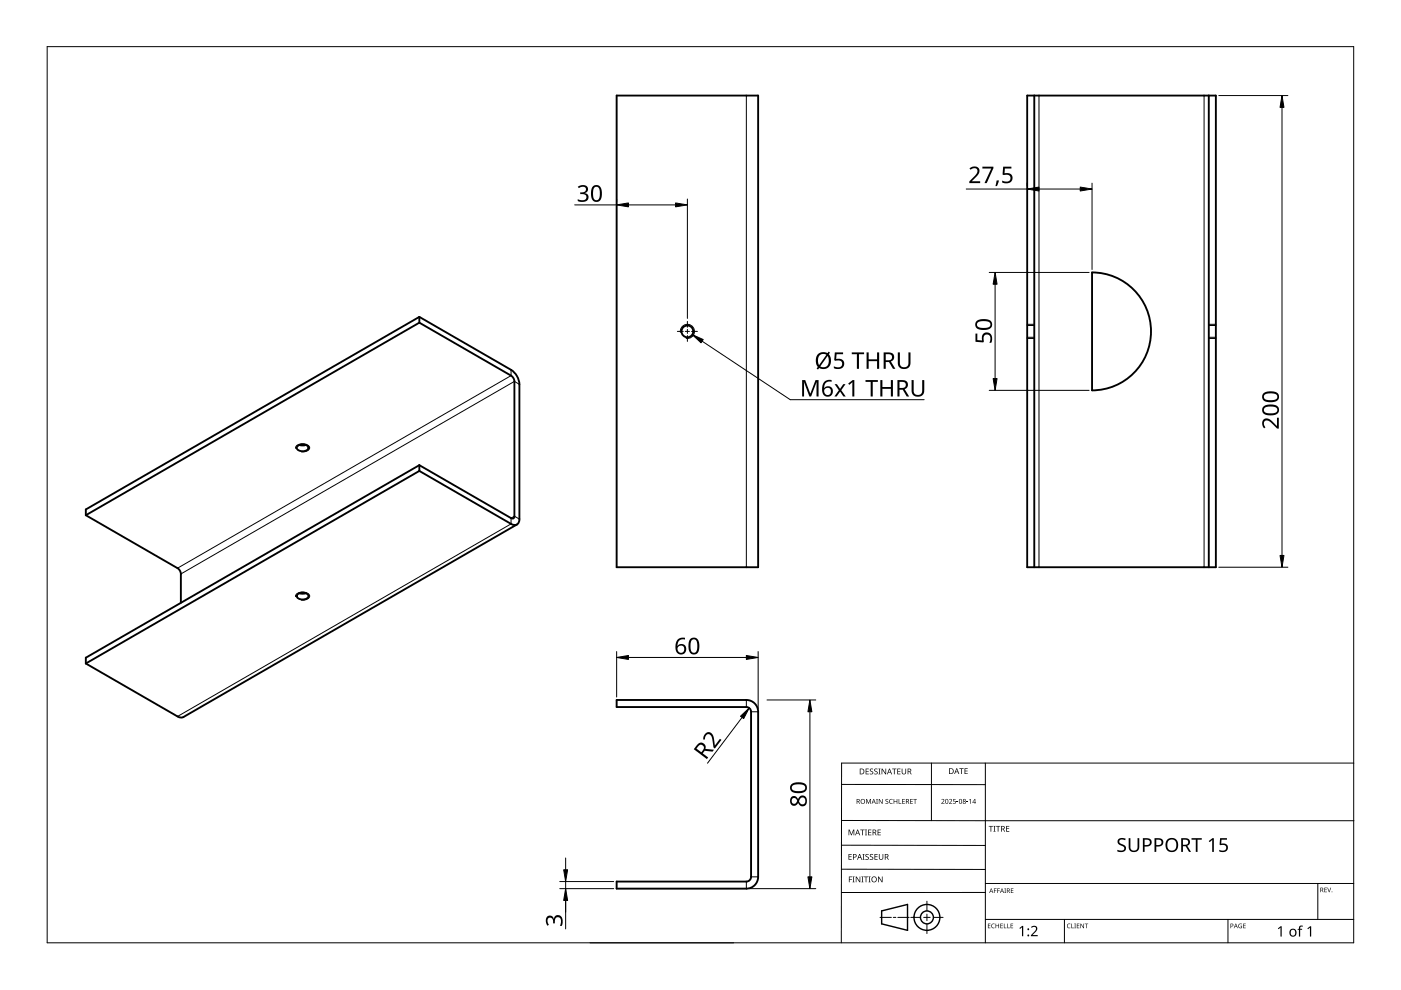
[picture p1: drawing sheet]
<svg xmlns="http://www.w3.org/2000/svg" width="297mm" height="210mm" viewBox="0 0 297 210" stroke-linecap="round" stroke-linejoin="round" font-family="sans-serif">
<path d="M217.8 69h1.5M217.8 71.5h1.5M256.3 69h1.5M256.3 71.5h1.5" fill="none" stroke="#000" stroke-width=".21"/>
<path d="M217.8 68.8h1.5M217.8 71.8h1.5M256.3 68.8h1.5M256.3 71.8h1.5" fill="none" stroke="#000" stroke-width=".21"/>
<g fill="none" stroke="#000" stroke-width=".4">
<path d="M130.7 20.3h30v100h-30zM217.8 20.3h40v100h-40zM219.3 20.3v100M256.3 20.3v100M231.5 57.8a12.5 12.5 0 0 1 12.5 12.5 12.5 12.5 0 0 1-12.5 12.5zM88.9 67.2l19.5 11.2a3.9 3.9 0 0 1 1.7 3.1v28.6a1.08 1.08 0 0 1-.5 1.1 1.08 1.08 0 0 1-1.2-.1l-19.5-11.2M88.9 68.4l19.5 11.2 .5 .6 .2 .7-.1 28.9-.3 .1h-.3l-19.5-11.3M88.9 68.4l-70.7 40.8M88.9 67.2l-70.7 40.8v1.2M88.9 67.2v1.2M63 94.7a1.56 1.56 0 0 1 2.4 .3 1.44 1.44 0 0 1-2.5 0zM64.8 94.3l-.6 .1-.7-.1"/>
<path d="M88.9 98.6l-70.7 40.9v1.2M88.9 99.9l-70.7 40.8M88.9 98.6v1.3M18.2 109.2l19.4 11.3 .5 .5 .2 .7M109.6 111.2l-70.7 40.8a1.25 1.25 0 0 1-1.3-.1l-19.4-11.2M38.3 121.7v6.1M63 126.1a1.56 1.56 0 0 1 2.4 .3 1.44 1.44 0 0 1-2.5 0zM64.8 125.8l-.6 .1-.7-.1M130.7 148.4h27.5a2.5 2.5 0 0 1 2.5 2.5v35a2.5 2.5 0 0 1-2.5 2.5h-27.5v-1.5h27.5a1 1 0 0 0 1-1v-35a1 1 0 0 0-1-1h-27.5z"/>
<circle cx="145.7" cy="70.3" r="1.25"/>
</g>
<path d="M158.2 20.3v100M220.3 20.3v100M255.3 20.3v100M108.4 78.4v1.2l-70.8 40.9M110.1 81.5l-1-.6-70.8 40.8M110.1 110.1l-1-.7-.7 .5v1.2l-70.8 40.8M158.2 148.4v1.5M159.2 150.9h1.5M158.2 186.9v1.5M159.2 185.9h1.5" fill="none" stroke="#000" stroke-width=".21"/>
<path d="M144.3 70.5a1.5 1.5 0 0 1 1.4-1.7 1.5 1.5 0 0 1 1.5 1.6 1.5 1.5 0 0 1-1.7 1.3" fill="none" stroke="#000" stroke-width=".21"/>
<path d="M62.7 95.1v-.1a1.6 1.6 0 0 1 2.3-.7 .7 .7 0 0 1 .7 .7 .7 .7 0 0 1-.7 .7l-1.1 .1M62.7 126.5v-.1a1.6 1.6 0 0 1 2.3-.7 .7 .7 0 0 1 .7 .7 .7 .7 0 0 1-.7 .7l-1.1 .1" fill="none" stroke="#000" stroke-width=".21"/>
<path d="M10 9.9h277v190h-277z" fill="none" stroke="#000" stroke-width=".21"/>
<g fill="none" stroke="#000" stroke-width=".21">
<path d="M178.4 179.2l30.5 .1M178.4 166.3l30.5 .1M178.5 174h108.6M197.5 161.8v12.2M208.9 161.8v38.1M287 161.8h-108.6v38.1M125.1 199.9h30.5M178.4 184.3h30.5M186.6 194.5h2.4M189.4 194.5h.5M190.4 194.5h2.4M193.1 194.5h2.1"/>
<path d="M195.8 194.5h1.4M196.5 191.1v2M196.5 193.8v1.4M196.5 195.9v2M197.9 194.5h2.1M208.9 189.2h-30.5M208.9 187.3h78.1M208.9 194.9h78.1M225.7 194.9v5M260.4 194.9v5M279.4 187.3v7.6"/>
</g>
<g fill="none" stroke="#000" stroke-width=".3">
<path d="M186.9 193.1l5.5-1.3v5.5l-5.5-1.4z"/>
<circle cx="196.5" cy="194.5" r="1.37"/>
<circle cx="196.5" cy="194.5" r="2.74"/>
</g>
<g fill="#000">
<path d="M179.9 175.9h.2l.4 1 .4-1h.2v1.2h-.1v-1.1l-.4 1.1h-.2l-.4-1.1 .1 1.1h-.2zM182.4 175.9h.9v.1h-.4v1.1h-.1v-1.1h-.4zM183.4 175.9h.4l-.1 .1v1l.1 .1h-.4l.1-.1v-1zM183.6 169.4h.2l.3 .8 .4-.8h.2v1h-.2v-.9l-.4 .9-.4-.9 .1 .9h-.2zM183.5 163h.7v.1h-.5v.4h.5v.1h-.5v.4h.5v.2h-.7zM184.1 175.9h.6v.1h-.5v.4h.5v.1h-.5v.5h.5v.1h-.6zM184.5 163.1l.4-.2 .2 .1v.1a.25 .25 0 0 0-.4-.1 .25 .25 0 0 0 0 .4 .4 .4 0 0 1 .5 .3 .4 .4 0 0 1-.3 .5 .4 .4 0 0 1-.5-.2h.1a.27 .27 0 0 0 .4 .1 .27 .27 0 0 0-.1-.4l-.3-.3zM185.4 163.1l.4-.2 .3 .1-.1 .1a.25 .25 0 0 0-.4-.1 .25 .25 0 0 0 0 .4 .4 .4 0 0 1 .5 .3 .4 .4 0 0 1-.3 .5 .4 .4 0 0 1-.5-.2h.1a.27 .27 0 0 0 .4 .1 .27 .27 0 0 0 0-.4l-.4-.3zM185.8 169.4h.3l-.1 .1v.8l.1 .1h-.3l.1-.1zM186.2 163h.5l-.2 .1v1l.2 .1h-.5l.2-.1v-1zM186.1 175.9h.6v.1h-.5v.4h.5v.1h-.5v.5h.5v.1h-.6zM186.3 169.4h.2l.5 .8v-.8h.1v1h-.1l-.6-.8v.8h-.1z"/>
<path d="M186.9 163h.2l.6 1v-1h.2v1.2h-.2l-.6-1v1h-.2zM187.8 169.5l.3-.1h.2v.2a.25 .25 0 0 0-.3-.1 .25 .25 0 0 0-.1 .3 .25 .25 0 0 0 .3 .1 .32 .32 0 0 1 0 .5 .32 .32 0 0 1-.5-.1 .25 .25 0 0 0 .4 .1 .25 .25 0 0 0 0-.4l-.3-.2zM188.6 169.5l.4-.1h.3l-.1 .2a.41 .41 0 0 0-.6 .3 .41 .41 0 0 0 .6 .4 .48 .48 0 0 1-.6-.1 .48 .48 0 0 1 0-.7zM189.1 163h1v.1h-.4v1.1h-.2v-1.1h-.4zM189.5 169.4h.1v.4h.5v-.4h.1v1h-.1v-.5h-.5v.5h-.1zM190.5 169.4h.2v.9h.4v.1h-.6zM190.2 163h.7v.1h-.5v.4h.5v.1h-.5v.4h.5v.2h-.7zM191.3 169.4h.5v.1h-.4v.3h.4v.1h-.4v.4h.4v.1h-.5zM191.2 163h.1v.8a.32 .32 0 0 0 .3 .3 .32 .32 0 0 0 .4-.4v-.7h.1v.7a.47 .47 0 0 1-.5 .5 .47 .47 0 0 1-.4-.5zM193 169.4h.5v.1h-.4v.3h.4v.1h-.4v.4h.4v.1h-.5zM193.6 169.4h.8v.1h-.3v.9h-.2v-.9h-.3zM199.6 169.5a.37 .37 0 0 1 .6 0 .37 .37 0 0 1-.3 .6l-.2 .2h.5v.1h-.6l.2-.4a.27 .27 0 0 0 .3-.3 .27 .27 0 0 0-.4-.1z"/>
<path d="M201.2 169.5a.37 .37 0 0 1 .6 0 .37 .37 0 0 1-.2 .6l-.2 .2h.5v.1h-.7l.3-.4a.27 .27 0 0 0 .3-.3 .27 .27 0 0 0-.5-.1zM202.1 169.4h.5v.1h-.4v.3a.34 .34 0 0 1 .5 .2 .34 .34 0 0 1-.2 .4 .34 .34 0 0 1-.5-.1 .29 .29 0 0 0 .5 0 .29 .29 0 0 0 0-.4 .29 .29 0 0 0-.4 0zM202.8 170l.4 .1zM203.4 162.9h.9v.1h-.4v1.1h-.1v-1.1h-.4zM204.9 170l.4 .1zM204.5 162.9h.7v.1h-.5v.4h.4v.1h-.4v.5h.5v.1h-.7zM205.5 169.6l.3-.2v1h-.1v-.9zM209.6 175.1h.9v.2h-.3v1h-.2v-1h-.4zM210.6 175.1h.5l-.2 .1v1l.2 .1h-.5l.2-.1v-1zM211.2 175.1h.9v.2h-.4v1h-.2v-1h-.3zM213.3 175.1h.7v.2h-.5v.3h.5v.2h-.5v.4h.5v.1h-.7zM237.1 178a1.38 1.38 0 0 1 1.6-.2l-.1 .3-.4-.1a.55 .55 0 0 0-.9 .3 .55 .55 0 0 0 .6 .7 .88 .88 0 0 1 .8 1.1 .88 .88 0 0 1-1.2 .6l-.6-.2v-.3h.2a.82 .82 0 0 0 1.3-.3l-.2-.4-.4-.2a.88 .88 0 0 1-.7-1.3z"/>
<path d="M239.3 177.7h.4v1.9a.76 .76 0 0 0 .7 .7 .76 .76 0 0 0 .8-.7v-1.9h.3v1.9a1.12 1.12 0 0 1-1.1 1.1 1.12 1.12 0 0 1-1.1-1.1zM258.7 177.7h1.4v.3h-1.1l-.1 .9a.98 .98 0 0 1 1.5 .8 .98 .98 0 0 1-1.4 1l-.5-.2v-.3a.84 .84 0 0 0 .9 .2 .84 .84 0 0 0 .6-.8 .81 .81 0 0 0-1.2-.4l-.2-.1zM180 185.8h.7v.2h-.6v.4h.5v.1h-.5v.6h-.1zM179.9 181.1h.7v.1h-.5v.4h.4v.1h-.4v.5h.5v.1h-.7zM180.8 185.8h.4l-.1 .2v.9l.1 .2h-.4l.1-.2v-.9zM181.4 185.8h.2l.7 1.1v-1.1h.1v1.3h-.2l-.6-1v1h-.2zM182.6 185.8h.5l-.2 .2v.9l.2 .2h-.5l.2-.2v-.9zM182.9 181.1h.4l-.1 .1v1l.1 .1h-.4l.1-.1v-1zM183.2 185.8h.9v.2h-.4v1.1h-.2v-1.1h-.3zM183.5 181.2l.5-.1h.2v.2a.25 .25 0 0 0-.4-.1 .25 .25 0 0 0 0 .4 .4 .4 0 0 1 .4 .3 .4 .4 0 0 1-.2 .4 .4 .4 0 0 1-.5-.2 .27 .27 0 0 0 .5 .1 .27 .27 0 0 0-.1-.4l-.4-.3zM184.2 185.8h.4l-.1 .2v.9l.1 .2h-.4l.1-.2v-.9zM184.5 181.2l.4-.1h.2v.2a.25 .25 0 0 0-.4-.1 .25 .25 0 0 0 0 .4 .4 .4 0 0 1 .5 .3 .4 .4 0 0 1-.3 .4 .4 .4 0 0 1-.5-.2h.1a.27 .27 0 0 0 .4 .1 .27 .27 0 0 0-.1-.4l-.3-.3z"/>
<path d="M185.4 181.1h.7v.1h-.5v.4h.5v.1h-.5v.5h.5v.1h-.7zM186.2 185.8h.1l.7 1.1v-1.1h.1v1.3h-.2l-.6-1v1h-.1zM186.3 181.1h.2v.8a.32 .32 0 0 0 .3 .3 .32 .32 0 0 0 .3-.3v-.8h.2v.8a.47 .47 0 0 1-.5 .4 .47 .47 0 0 1-.5-.4zM209.5 195.8h.5l-.4 .1v.3h.4l-.4 .1v.4l.4 .1h-.5zM210.3 196l.3-.2 .3 .1v.1a.39 .39 0 0 0-.6 .3 .39 .39 0 0 0 .6 .4 .46 .46 0 0 1-.7-.1 .46 .46 0 0 1 .1-.6zM210.7 188.4h.6l-.4 .1v.3h.4l-.4 .1v.4h-.2zM211.4 188.4h.6l-.4 .1v.3h.4l-.4 .1v.4h-.2zM211.1 195.8h.1v.4h.5v-.4h.1v1h-.1v-.5h-.5v.5h-.1zM212.1 195.8h.5l-.4 .1v.3h.4l-.4 .1v.4l.4 .1h-.5zM212.8 195.8h.2v.9l.4 .1h-.6zM212.9 188.4h.4l-.1 .1 .1 .8h-.4l.2-.1zM213.6 195.8h.1v.9l.4 .1h-.5z"/>
<path d="M214.3 195.8h.5l-.4 .1v.3h.4l-.4 .1v.4l.4 .1h-.5zM214.3 188.4h.6l-.5 .1v.3h.4l-.4 .1v.3l.5 .1h-.6zM216.1 196.8l.6-.5h.2v2.2h-.2v-1.9l-.4 .4zM218.6 196.5a.76 .76 0 0 1 1.2 0 .76 .76 0 0 1-.3 1.2l-.6 .6h1.1v.2h-1.4v-.2l.8-.8a.52 .52 0 0 0 .2-.8 .52 .52 0 0 0-.9 0zM226.3 196l.4-.2 .3 .1-.1 .1a.39 .39 0 0 0-.6 .3 .39 .39 0 0 0 .6 .4 .46 .46 0 0 1-.6-.1 .46 .46 0 0 1 0-.6zM227.1 195.8h.2v.9l.4 .1h-.6zM227.8 195.8h.3l-.1 .1 .1 .9h-.3l.1-.1zM228.3 195.8h.5l-.4 .1v.3h.4l-.4 .1v.4l.4 .1h-.5zM229.1 195.8h.1l.5 .8v-.8h.1v1h-.1l-.5-.8v.8h-.1zM230 195.8h.7l-.3 .1v.9h-.1v-.9zM252.6 177.7h2.2v.3h-.9v2.6h-.4v-2.6h-.9zM256.3 178.3l.8-.6h.3v2.9h-.4v-2.5l-.5 .5z"/>
<path d="M262.7 196l.6-.1-.1 .1a.4 .4 0 0 0-.5 .3 .4 .4 0 0 0 .5 .4v-.3l-.2-.1h.3v.5a.53 .53 0 0 1-.7-.1 .53 .53 0 0 1 .1-.7zM263.6 195.8h.5l-.4 .1v.3h.4l-.4 .1v.4l.4 .1h-.5zM270.9 196.8l.6-.4h.2v2.2h-.2v-1.9l-.4 .3zM275.5 196.4l.7-.1v.2h-.4l-.1 .2v.2h.4v.2h-.4v1.5h-.3v-1.5h-.3l.3-.2zM277.2 196.8l.6-.4h.2v2.2h-.3v-1.9l-.4 .3zM280.8 188.2h.5l-.4 .1v.3h.4l-.4 .1v.4l.4 .1h-.5zM281.4 188.2h.1l.3 .8 .3-.8h.1l-.3 1h-.1z"/>
<path d="M181.6 169.4h.3a.29 .29 0 0 1 .4 .2 .29 .29 0 0 1-.2 .4l.3 .4h-.2l-.2-.4h-.2v.4h-.2zM181.8 169.5v.4h.1a.2 .2 0 0 0 .2-.2 .2 .2 0 0 0-.2-.2z"/>
<path d="M181.8 175.9h.1l.5 1.2h-.2l-.1-.4h-.5l-.2 .4h-.1zM181.8 176l-.2 .6h.4z"/>
<path d="M182.3 163h.4a.61 .61 0 0 1 .6 .6 .61 .61 0 0 1-.7 .6h-.3zM182.4 163.1v.9h.2a.48 .48 0 0 0 .5-.4 .48 .48 0 0 0-.5-.5z"/>
<path d="M182.4 169.9a.51 .51 0 0 1 1 0 .51 .51 0 0 1-1 0zM182.6 169.9a.4 .4 0 0 0 .8 0 .4 .4 0 0 0-.8 0z"/>
<path d="M185 175.9h.3a.35 .35 0 0 1 .5 .2 .35 .35 0 0 1-.3 .5l.4 .5h-.2l-.3-.5h-.2v.5h-.2zM185.2 176v.5h.1a.23 .23 0 0 0 .3-.3 .23 .23 0 0 0-.3-.2z"/>
<path d="M185.2 169.4l.5 1-.3-.3h-.4l-.2 .3zM185.2 169.5l-.1 .5h.3z"/>
<path d="M188.5 163h.2l.4 1.2h-.1l-.2-.4h-.5l-.1 .4h-.2zM188.6 163.1l-.2 .6h.4z"/>
<path d="M192.1 169.4h.3a.29 .29 0 0 1 .3 .2 .29 .29 0 0 1-.2 .4l.3 .4h-.1l-.3-.4h-.2v.4h-.1zM192.2 169.5v.4h.2a.2 .2 0 0 0 .2-.2 .2 .2 0 0 0-.3-.2z"/>
<path d="M192.4 163h.4a.35 .35 0 0 1 .4 .2 .35 .35 0 0 1-.2 .4l.3 .6h-.2l-.3-.5h-.2v.5h-.2zM192.6 163.1v.4h.2a.23 .23 0 0 0 .3-.2 .23 .23 0 0 0-.3-.2z"/>
<path d="M200.5 169.5l.3-.1 .2 .2v.5l-.2 .3h-.2l-.2-.2zM200.6 169.6l-.1 .1a.37 .37 0 0 0 0 .4 .37 .37 0 0 0 .4 .2 .4 .4 0 0 0 .1-.5 .4 .4 0 0 0-.4-.2z"/>
<path d="M201.2 162.9h.4a.61 .61 0 0 1 .6 .6 .61 .61 0 0 1-.6 .6h-.4zM201.4 163v1h.1a.48 .48 0 0 0 .5-.5 .48 .48 0 0 0-.4-.5z"/>
<path d="M202.8 162.9h.1l.5 1.2h-.2l-.1-.4h-.5l-.1 .4h-.2zM202.8 163l-.1 .6h.3z"/>
<path d="M203.4 169.5l.4-.1 .1 .2 .1 .5-.2 .3h-.3l-.2-.2zM203.5 169.6v.1a.37 .37 0 0 0-.1 .4 .37 .37 0 0 0 .4 .2 .4 .4 0 0 0 .1-.5 .4 .4 0 0 0-.4-.2z"/>
<path d="M204.2 169.5a.29 .29 0 0 1 .5-.1 .29 .29 0 0 1-.1 .5 .29 .29 0 0 1 .1 .4 .29 .29 0 0 1-.5 0 .29 .29 0 0 1 .1-.4zM204.2 170.2a.2 .2 0 0 0 .4 0 .2 .2 0 0 0-.4 0zM204.3 169.7a.17 .17 0 0 0 .3 0 .17 .17 0 0 0-.3 0z"/>
<path d="M206.7 169.4h.1v.7h.1l-.1 .3h-.1v-.2h-.5zM206.7 169.5l-.4 .6h.4z"/>
<path d="M212.3 175.1h.3a.35 .35 0 0 1 .4 .3 .35 .35 0 0 1-.2 .4l.3 .5h-.2l-.3-.5h-.2v.5h-.1zM212.4 175.2v.5h.2a.23 .23 0 0 0 .3-.2 .23 .23 0 0 0-.3-.3z"/>
<path d="M242.3 177.7h.8a.92 .92 0 0 1 1.1 .9 .92 .92 0 0 1-1.2 .9h-.3v1.1h-.4zM242.7 178v1.2a.73 .73 0 0 0 .8-.1 .73 .73 0 0 0 .3-.8l-.4-.2z"/>
<path d="M244.8 177.7h.8a.92 .92 0 0 1 1 .9 .92 .92 0 0 1-1.1 .9h-.4v1.1h-.3zM245.1 178v1.2a.73 .73 0 0 0 .9-.1 .73 .73 0 0 0 .2-.8l-.3-.2z"/>
<path d="M247.5 178.1a1.44 1.44 0 0 1 1.8-.2 1.44 1.44 0 0 1 .4 1.9 1.39 1.39 0 0 1-1.9 .8 1.39 1.39 0 0 1-.6-1.9zM247.8 178.2a1.23 1.23 0 0 0 .5 2.1 1.23 1.23 0 0 0 1.1-.9 1.23 1.23 0 0 0-.5-1.3l-.7-.1z"/>
<path d="M250.4 177.7h.8a.84 .84 0 0 1 1.1 .6 .84 .84 0 0 1-.6 1l.8 1.3h-.4l-.7-1.2h-.6v1.2h-.4zM250.8 178v1.1h.4a.56 .56 0 0 0 .7-.5 .56 .56 0 0 0-.7-.6z"/>
<path d="M180.8 181.1h.4a.41 .41 0 0 1 .4 .5 .41 .41 0 0 1-.6 .2v.5h-.2zM181 181.2v.5a.29 .29 0 0 0 .5-.3 .29 .29 0 0 0-.5-.2z"/>
<path d="M182.2 181.1h.1l.5 1.2h-.2l-.1-.4h-.5l-.1 .4h-.2zM182.3 181.2l-.2 .6h.3z"/>
<path d="M184.7 186.5a.61 .61 0 0 1 1.2 0 .61 .61 0 0 1-1.2 0zM184.9 186.5a.45 .45 0 0 0 .9 0 .45 .45 0 0 0-.9 0z"/>
<path d="M187.6 181.1h.3a.35 .35 0 0 1 .5 .2 .35 .35 0 0 1-.3 .4l.4 .6h-.2l-.3-.5h-.3v.5h-.1zM187.7 181.2v.5h.2a.23 .23 0 0 0 .3-.3 .23 .23 0 0 0-.3-.2z"/>
<path d="M210.1 188.4l.5 .9-.2-.3h-.4l-.3 .3zM210.2 188.5l-.2 .4h.3z"/>
<path d="M212.4 188.4l.5 .9-.3-.3h-.3l-.3 .3zM212.4 188.5l-.1 .4h.3z"/>
<path d="M213.5 188.4h.2a.28 .28 0 0 1 .4 .2 .28 .28 0 0 1-.2 .3l.3 .4-.4-.4h-.2v.4h-.1zM213.6 188.5v.3h.1a.19 .19 0 0 0 .3-.2 .19 .19 0 0 0-.3-.1z"/>
<path d="M260.9 195.8h.2a.32 .32 0 0 1 .4 .4 .32 .32 0 0 1-.5 .2v.4h-.1zM261 195.9v.4a.24 .24 0 0 0 .4-.2 .24 .24 0 0 0-.4-.2z"/>
<path d="M262 195.8l.4 1-.2-.3h-.4l-.2 .3zM262 196l-.1 .4h.3z"/>
<path d="M273.6 197.1a.82 .82 0 0 1 1.2 .1 .82 .82 0 0 1-.2 1.2 .82 .82 0 0 1-1.2-.4zM273.8 197.2a.6 .6 0 0 0-.1 .8 .6 .6 0 0 0 .8 .2l.1-.3a.53 .53 0 0 0-.1-.6 .53 .53 0 0 0-.7-.1z"/>
<path d="M279.9 188.2h.3a.28 .28 0 0 1 .3 .2 .28 .28 0 0 1-.1 .3l.2 .5-.3-.4h-.2v.4h-.2zM280.1 188.3v.4h.1a.19 .19 0 0 0 .2-.2 .19 .19 0 0 0-.2-.2z"/>
<circle cx="218" cy="198.3" r=".2"/>
<circle cx="218" cy="197" r=".2"/>
<circle cx="282.4" cy="189.1" r=".09"/>
</g>
<g fill="none" stroke="#000" stroke-width=".21">
<path d="M217.8 38.8v.7M231.5 38.8v18.3M258.4 20.3h14.7M271.8 22.8v95M121.8 43.4h8.9M130.7 42.2v.6M133.2 43.4h10M145.7 42.2v25.3M204.9 40.1h12.9M209.7 57.8h21.2M220.3 40.1h8.7M211 60.3v20"/>
<path d="M209.7 82.8h21.2M130.7 138.1v9.7M133.2 139.4h25M160.7 138.1v12.2M258.4 120.3h14.7M158.8 150.1l-8.8 11.7M162.6 148.4h10.4M171.7 150.9v35M118.7 188.4h11.4M118.7 186.9h11.4M119.9 181.9v2.5M119.9 186.9v10.1"/>
<path d="M158.9 188.4h14.1"/>
</g>
<g fill="#000">
<path d="M205.5 35.7a1.16 1.16 0 0 1 1.4-.4 1.16 1.16 0 0 1 .8 1.1l-.4 .7-1.2 1.3h1.7v.4h-2.3v-.3l1.1-1.1a.98 .98 0 0 0 .3-1.7h-.5l-.6 .3zM208.3 35.3h2.3v.4l-1.4 3.1h-.5l1.5-3.1h-1.9zM211.3 38.3h.5l-.4 1.2h-.3zM212.7 35.3h1.7v.4h-1.3l-.1 1a1.17 1.17 0 0 1 1.7 1 1.17 1.17 0 0 1-1.6 1.2l-.6-.2v-.4a1.03 1.03 0 0 0 1.7-.5 .93 .93 0 0 0-1.4-.7l-.2-.1zM122.5 39.6a1.25 1.25 0 0 1 1.2-.4 1.25 1.25 0 0 1 1 .9 .85 .85 0 0 1-.7 .9 .93 .93 0 0 1 .8 1 .93 .93 0 0 1-1 .8l-1.3-.2v-.4a1.24 1.24 0 0 0 1.8-.3 .71 .71 0 0 0-.9-.7h-.4v-.4a.81 .81 0 0 0 .9-.1 .81 .81 0 0 0 .3-.8 1.02 1.02 0 0 0-1.5 0zM177 74.7h1.8v.4h-1.4l-.1 1a1.17 1.17 0 0 1 1.7 1 1.17 1.17 0 0 1-1.6 1.1l-.6-.1v-.4a1.03 1.03 0 0 0 1 .2 1.03 1.03 0 0 0 .8-.8 .93 .93 0 0 0-1.5-.6l-.2-.1zM180.6 74.7h2.6v.4h-1.1v3.1h-.4v-3.1h-1.1zM183.7 74.7h.5v1.5h1.8v-1.5h.4v3.5h-.4v-1.6h-1.8v1.6h-.5zM190.4 74.7h.4v2.3a.9 .9 0 0 0 .9 .9 .9 .9 0 0 0 .9-.9v-2.3h.4v2.3a1.35 1.35 0 0 1-1.3 1.2 1.35 1.35 0 0 1-1.3-1.2zM206.8 70.7h.4v1.4l1 .1a1.17 1.17 0 0 1 1-1.7 1.17 1.17 0 0 1 1.1 1.6l-.1 .6h-.4a1.03 1.03 0 0 0 .2-1.1 1.03 1.03 0 0 0-.8-.7 .93 .93 0 0 0-.6 1.5l-.1 .2-1.7-.1zM170.1 80.6h.6l1.1 2.8 1.1-2.8h.7v3.5h-.5l.1-3.1-1.2 3.1h-.4l-1.1-3.1v3.1h-.4zM176.9 81.5h.5l.7 .9 .7-.9h.5l-.9 1.2 .9 1.4h-.5l-.7-1.1-.7 1.1h-.5l1-1.4z"/>
<path d="M179.8 81.3l1-.7h.3v3.5h-.4v-3.1l-.6 .6zM183.5 80.6h2.6v.4h-1.1v3.1h-.4v-3.1h-1.1zM186.7 80.6h.4v1.5h1.8v-1.5h.4v3.5h-.4v-1.7h-1.8v1.7h-.4zM193.3 80.6h.4v2.2a.9 .9 0 0 0 .9 .9 .9 .9 0 0 0 .9-.9v-2.2h.5v2.2a1.34 1.34 0 0 1-1.4 1.3 1.34 1.34 0 0 1-1.3-1.3zM267.8 89a1.5 1.5 0 0 1 2.2 .6l.7 .7v-1.7h.4v2.3h-.3l-1.1-1.1a.98 .98 0 0 0-1.7-.3v.5l.3 .6-.3 .2a1.47 1.47 0 0 1-.2-1.8zM149.6 155.5a1.09 1.09 0 0 1 1.2-.1 1.09 1.09 0 0 1 .6 1.1l.2 1.5 1-1.4 .4 .3-1.4 1.8-.3-.2-.2-1.6a.98 .98 0 0 0-1.2-1.2l-.3 .4-.1 .7h-.4l.1-.6zM116 194.4a.85 .85 0 0 1 .8-.2 .85 .85 0 0 1 .6 .6 .93 .93 0 0 1 1.1-.8 .93 .93 0 0 1 .8 1l-.2 1.3h-.4a1.24 1.24 0 0 0-.3-1.8 .71 .71 0 0 0-.8 .9v.4h-.3a.81 .81 0 0 0-.1-.9 .81 .81 0 0 0-.8-.3 1.02 1.02 0 0 0 0 1.5l-.3 .2a1.65 1.65 0 0 1-.1-1.9z"/>
<path d="M125.7 39.5a1.16 1.16 0 0 1 1.4-.1 1.16 1.16 0 0 1 .5 1.2 1.69 1.69 0 0 1-1 2.2 1.27 1.27 0 0 1-1.3-1.6l.1-1.1zM126 39.8a2.16 2.16 0 0 0 .3 2.6 .82 .82 0 0 0 .9-1 1.35 1.35 0 0 0-.7-1.8z"/>
<path d="M173.4 75.1l.5-.3a1.92 1.92 0 0 1 1.6 .1l.2-.3 .3 .2-.3 .3a1.81 1.81 0 0 1 .3 2.3 1.81 1.81 0 0 1-2.1 .7l-.2-.1-.3 .4-.3-.2 .3-.4a2.31 2.31 0 0 1 0-2.7zM175.5 75.5l-1.6 2.2a1.23 1.23 0 0 0 1.5-.1 1.23 1.23 0 0 0 .3-1.4zM173.8 75.3a1.93 1.93 0 0 0-.1 2.1l1.5-2.2-.8-.1z"/>
<path d="M187.4 74.7h.9a1 1 0 0 1 1.2 .7 1 1 0 0 1-.6 1.2l.9 1.6h-.5l-.8-1.4h-.7v1.4h-.4zM187.8 75.1v1.3h.5a.67 .67 0 0 0 .8-.7 .67 .67 0 0 0-.8-.6z"/>
<path d="M207 68.1a2.59 2.59 0 0 1 3.2 .2 1.22 1.22 0 0 1-.2 1.3 1.22 1.22 0 0 1-1.2 .4 1.53 1.53 0 0 1-2-1zM207.3 68.4a.75 .75 0 0 0 0 .9 .75 .75 0 0 0 .9 .2h1a.69 .69 0 0 0 .8-.7 .69 .69 0 0 0-.8-.7h-1.3z"/>
<path d="M174.8 80.9l.5-.3 .6-.1 .4 .1v.3a1.18 1.18 0 0 0-1.5 1.4 1.08 1.08 0 0 1 1.6-.1 1.08 1.08 0 0 1-.1 1.6 1.22 1.22 0 0 1-1.5 .1 1.22 1.22 0 0 1-.5-1.3l.1-.9zM174.7 83a.76 .76 0 0 0 1.5 0 .76 .76 0 0 0-1.5 0z"/>
<path d="M190.3 80.6h.9a1 1 0 0 1 1.3 .7 1 1 0 0 1-.7 1.2l1 1.6h-.6l-.8-1.5h-.7v1.5h-.4zM190.7 81v1.3h.5a.67 .67 0 0 0 .8-.7 .67 .67 0 0 0-.8-.6z"/>
<path d="M267.9 86.2a2.6 2.6 0 0 1 3.2 .2 1.22 1.22 0 0 1-.2 1.3 1.22 1.22 0 0 1-1.3 .4 1.53 1.53 0 0 1-2-1zM268.2 86.5a.75 .75 0 0 0-.1 .9 .75 .75 0 0 0 .9 .2h1a.69 .69 0 0 0 .8-.7 .69 .69 0 0 0-.8-.7h-1.3z"/>
<path d="M267.9 83.4a2.6 2.6 0 0 1 3.2 .2 1.22 1.22 0 0 1-.2 1.3 1.22 1.22 0 0 1-1.3 .4 1.53 1.53 0 0 1-2-1zM268.2 83.7a.75 .75 0 0 0-.1 .9 .75 .75 0 0 0 .9 .2h1a.69 .69 0 0 0 .8-.7 .69 .69 0 0 0-.8-.7h-1.3z"/>
<path d="M143.7 135.6l.6-.3 .5-.1h.4v.4a1.18 1.18 0 0 0-1.5 1.4 1.08 1.08 0 0 1 1.6-.2 1.08 1.08 0 0 1-.1 1.7 1.22 1.22 0 0 1-1.5 .1 1.22 1.22 0 0 1-.5-1.4l.1-.9zM143.6 137.7a.76 .76 0 0 0 1.5 0 .76 .76 0 0 0-1.5 0z"/>
<path d="M146.4 135.4a1.16 1.16 0 0 1 1.3 0 1.16 1.16 0 0 1 .6 1.2 1.68 1.68 0 0 1-1 2.2 1.27 1.27 0 0 1-1.3-1.6l.1-1.2zM146.7 135.7a2.16 2.16 0 0 0 .2 2.7 .82 .82 0 0 0 .9-1.1 1.35 1.35 0 0 0-.7-1.7z"/>
<path d="M147.9 157.8a.97 .97 0 0 1 1.2-.2 .97 .97 0 0 1 .5 1.2l1.8 .2-.3 .4-1.7-.2-.4 .5 1.1 .9-.2 .3-2.8-2.1zM148.1 158.2l-.4 .5 1 .8 .3-.4a.65 .65 0 0 0 .1-1 .65 .65 0 0 0-1 .1z"/>
<path d="M167.8 168.9a.88 .88 0 0 1 1.4 .5 1 1 0 0 1 1.3-.7 1 1 0 0 1 .6 1.4 .94 .94 0 0 1-.9 .9 .94 .94 0 0 1-1-.8 .91 .91 0 0 1-1.2 .6 .91 .91 0 0 1-.5-1.2zM169.4 169.9a.7 .7 0 0 0 1.4 0 .7 .7 0 0 0-1.4 0zM167.9 169.8a.58 .58 0 0 0 1.1 0 .58 .58 0 0 0-1.1 0z"/>
<path d="M167.8 166.3a2.6 2.6 0 0 1 3.2 .2 1.22 1.22 0 0 1-.2 1.3 1.22 1.22 0 0 1-1.3 .4 1.53 1.53 0 0 1-2-1zM168.1 166.6a.75 .75 0 0 0-.1 .9 .75 .75 0 0 0 .9 .2h1a.69 .69 0 0 0 .8-.7 .69 .69 0 0 0-.8-.7h-1.2z"/>
</g>
<g fill="#000" stroke="#000" stroke-width=".21">
<path d="M229 39.7l2.5 .4-2.5 .4zM271.8 20.3l.4 2.5h-.8zM130.7 43.4l2.5-.4v.9zM143.2 43l2.5 .4-2.5 .5zM217.8 40.1l2.5-.4v.8zM211 57.8l.4 2.5h-.8zM210.6 80.3h.8l-.4 2.5zM271.4 117.8h.8l-.4 2.5zM130.7 139.4l2.5-.4v.8zM158.2 139l2.5 .4-2.5 .4zM157 151.9l1.8-1.8-1.1 2.3zM171.7 148.4l.4 2.5h-.8z"/>
<path d="M119.9 188.4l.4 2.5h-.8zM119.5 184.4h.8l-.4 2.5zM171.3 185.9h.8l-.4 2.5z"/>
</g>
<path d="M143.6 70.3h1.3M145.3 70.3h.9M145.7 68.1v1.3M145.7 69.8v.9M145.7 71.1v1.3M146.6 70.3h1.3" fill="none" stroke="#000" stroke-width=".21"/>
<path d="M146.8 71l2.3 1-.5 .7z" fill="#000" stroke="#000" stroke-width=".21"/>
<path d="M146.8 71l20.7 13.7h28.4" fill="none" stroke="#000" stroke-width=".21"/>
</svg>
